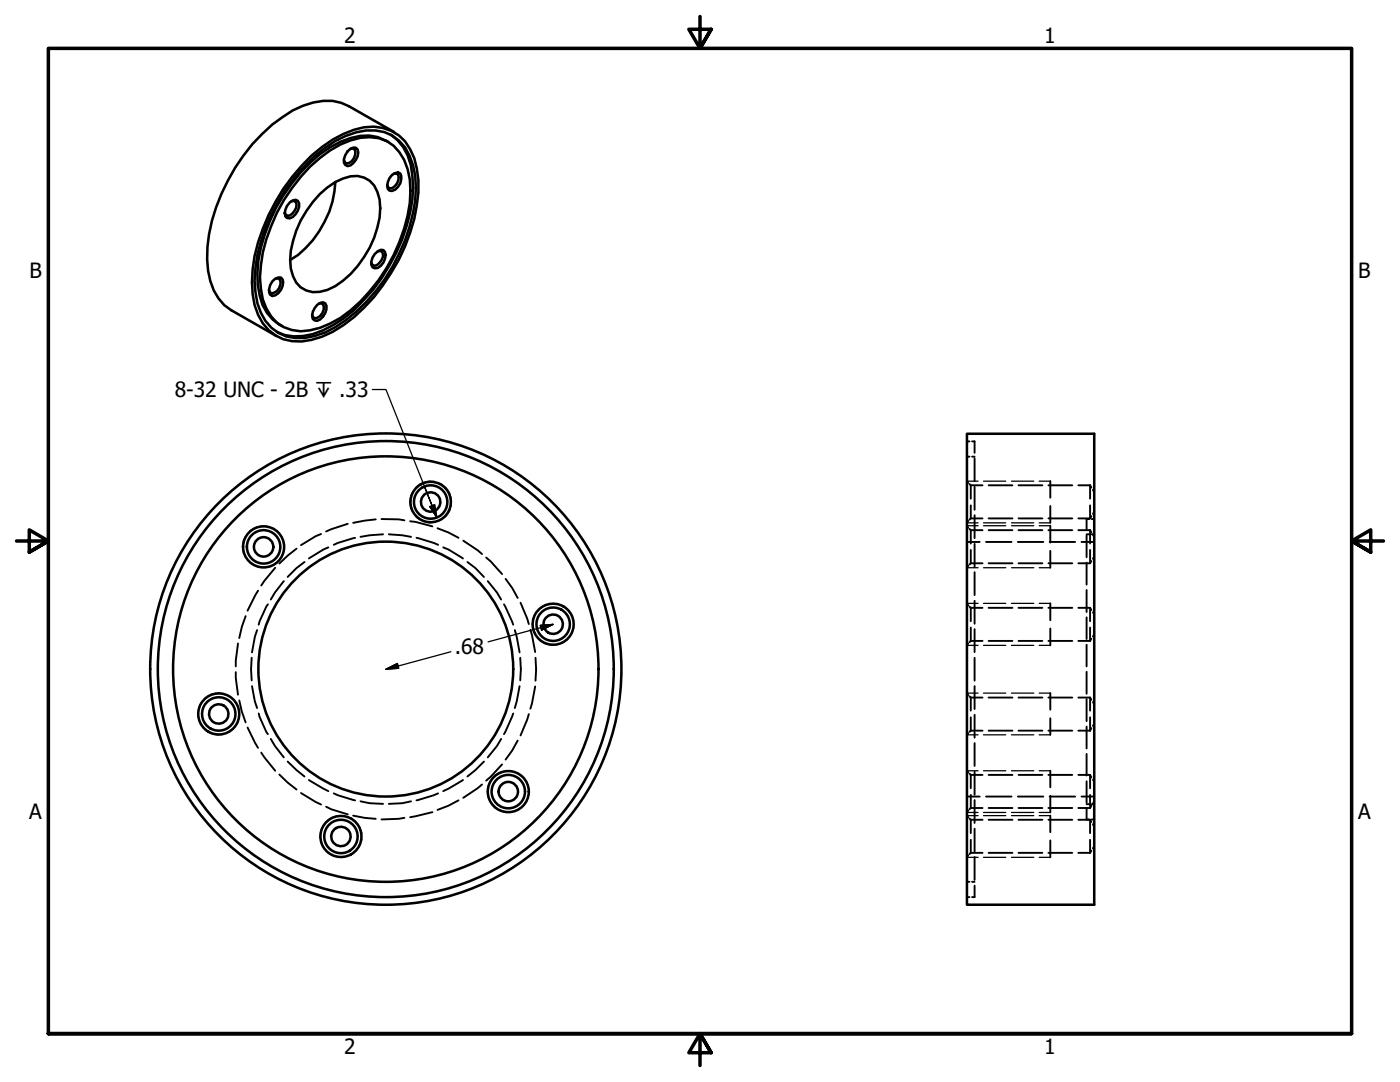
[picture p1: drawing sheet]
<svg xmlns="http://www.w3.org/2000/svg" width="279mm" height="216mm" viewBox="0 0 279 216" stroke-linecap="round" stroke-linejoin="round" font-family="sans-serif">
<defs><g id="words">
<g font-size="4.2">
<text x="68.7" y="8.6">2</text>
<text x="208.4" y="8.6">1</text>
<text x="5.9" y="55.5">B</text>
<text x="271.1" y="55.5">B</text>
<text x="34.9" y="79.2">8-32 UNC - 2B ↧ .33</text>
<text x="90.7" y="130.6">.68</text>
<text x="5.8" y="163.4">A</text>
<text x="271" y="163.4">A</text>
<text x="68.7" y="210.3">2</text>
<text x="208.4" y="210.3">1</text>
</g>
</g></defs>
<!-- layer: Visible (ANSI) -->
<g fill="none" stroke="#000" stroke-width=".51">
<path d="M61.8 33.3a20.6 20.6 0 0 1 10.1-5.8 7.6 7.6 0 0 1 8.7 4.4 19.1 19.1 0 0 1 0 13.8 33.9 33.9 0 0 1-12.7 17.7 15.5 15.5 0 0 1-7.9 2.7 7.5 7.5 0 0 1-6.9-4.6 16.1 16.1 0 0 1-1-8.5 34.1 34.1 0 0 1 9.7-19.7zM62.2 31.1a22.1 22.1 0 0 1 10.4-5.7 8.7 8.7 0 0 1 10.1 6.2 19.1 19.1 0 0 1 .5 9.4 38.1 38.1 0 0 1-14.7 23.9 15.8 15.8 0 0 1-10.2 3.2 9 9 0 0 1-7.5-7.3 25.9 25.9 0 0 1 1.7-15.1 38.5 38.5 0 0 1 9.7-14.6zM62.7 31.2a19.6 19.6 0 0 1 10.3-5.2 8.1 8.1 0 0 1 8.7 5.1 17.6 17.6 0 0 1 .7 11.4 35.7 35.7 0 0 1-15.5 22.8 13.2 13.2 0 0 1-9.8 1.8 9.6 9.6 0 0 1-6.1-8.7 28.5 28.5 0 0 1 3.2-15.6 36.2 36.2 0 0 1 8.5-11.6zM63.8 38.7a10.9 10.9 0 0 1 7.6-3.6 4.5 4.5 0 0 1 3.9 3.2 11.3 11.3 0 0 1 0 7.1 20.6 20.6 0 0 1-8.4 11.7 6.3 6.3 0 0 1-6.9 .2 7.1 7.1 0 0 1-2.1-5.4 20 20 0 0 1 5.9-13.2zM66.9 36.3a20.6 20.6 0 0 1-7.4 14.6l-1.6 1M69.3 30.2l.6-.5 .6-.2h.5a1.71 1.71 0 0 1 0 2.4l-1.1 1.1-.6 .1-.4-.2a2.24 2.24 0 0 1 .4-2.7zM69.9 29.7l.5-.1 .4 .2a2.15 2.15 0 0 1-1.6 2.8l-.4-.2-.2-.5M77.5 28.3a8.6 8.6 0 0 0-7.6-.7 23.7 23.7 0 0 0-11.7 9.1 33.1 33.1 0 0 0-6.8 17.8 14 14 0 0 0 1.9 7.9l1.1 1.4 1.9 1.3M78 26.9a10.1 10.1 0 0 1 4.3 8.2 30 30 0 0 1-4.6 17.9 34.1 34.1 0 0 1-9.1 10.5 17 17 0 0 1-10 3.6l-1.8-.2-1.6-.7M78.2 34.9l.7-.4 .5-.1 .5 .2a2.63 2.63 0 0 1-1.7 3.5l-.5-.1a1.88 1.88 0 0 1 0-2.4zM78.5 34.7l.6-.1 .3 .2a2.15 2.15 0 0 1-1.6 2.8l-.3-.2-.2-.5M78.7 26.4l-9-5.2a9.2 9.2 0 0 0-7.2-.8 19.9 19.9 0 0 0-8.2 4.5 38.1 38.1 0 0 0-12.9 24.4 16 16 0 0 0 2.2 10.3l1.2 1.3 1.4 1 9 5.2"/>
<path d="M54.4 56.1l.5-.5 .7-.2h.5a1.88 1.88 0 0 1 0 2.4l-.5 .7-.7 .4-.5 .2-.5-.3a2.55 2.55 0 0 1 .5-2.7zM55 55.6l.4-.1 .4 .3a2.06 2.06 0 0 1-1.6 2.7l-.4-.2-.1-.5M57.8 40.4l.6-.4 .6-.1 .4 .2a2.45 2.45 0 0 1-1 3.2l-.6 .3-.5-.1a1.81 1.81 0 0 1 0-2.4zM58.1 40.2l.5-.1 .4 .2a2.17 2.17 0 0 1-1.6 2.8l-.4-.2-.2-.5M74.8 50.7l1.2-.9 .5 .1a1.88 1.88 0 0 1 0 2.5l-.5 .6-.6 .5h-.6l-.4-.2a2.24 2.24 0 0 1 .4-2.6zM75.4 50.2l.5-.2 .4 .3a2.04 2.04 0 0 1-1.2 2.7h-.4l-.4-.2-.2-.4M63.3 60.8l.6-.3 .6-.2 .4 .2a2.45 2.45 0 0 1-1 3.3l-.6 .2-.5-.1-.4-.3a2.73 2.73 0 0 1 .9-2.8zM63.6 60.6l.5-.1a1.24 1.24 0 0 1 .2 2 1.28 1.28 0 0 1-1.8 .8l-.2-.5M193 86.6h25.4v93.9h-25.4z"/>
<circle cx="52.6" cy="109.1" r="1.94"/>
<circle cx="52.6" cy="109.1" r="3.3"/>
<circle cx="52.6" cy="109.1" r="4.1"/>
<circle cx="85.9" cy="100.2" r="4"/>
<circle cx="85.9" cy="100.2" r="1.94"/>
<circle cx="85.9" cy="100.2" r="3.3"/>
<circle cx="77" cy="133.5" r="45.5"/>
<circle cx="77" cy="133.5" r="42.5"/>
<circle cx="77" cy="133.5" r="25.4"/>
<circle cx="77" cy="133.5" r="47"/>
<circle cx="110.4" cy="124.6" r="3.3"/>
<circle cx="110.4" cy="124.6" r="4.1"/>
<circle cx="110.4" cy="124.6" r="1.94"/>
<circle cx="43.7" cy="142.5" r="1.94"/>
<circle cx="43.7" cy="142.5" r="4.1"/>
<circle cx="43.7" cy="142.5" r="3.3"/>
<circle cx="101.4" cy="158" r="4.1"/>
<circle cx="101.4" cy="158" r="3.3"/>
<circle cx="101.4" cy="158" r="1.94"/>
<circle cx="68" cy="166.9" r="4.1"/>
<circle cx="68" cy="166.9" r="3.3"/>
<circle cx="68" cy="166.9" r="1.94"/>
</g>
<!-- layer: Hidden Narrow (ANSI) -->
<g fill="none" stroke="#000" stroke-width=".25">
<path d="M82.4 98.2a3.8 3.8 0 0 0 0 4M86.7 96.1a4 4 0 0 0-3.8 1.2M87.7 96.4a3.9 3.9 0 0 1 2.3 3.2M193 96h2.2M196.3 96h4.4M201.9 96h4.4M207.4 96h2.2M49 107.1a3.7 3.7 0 0 0 0 4M49.6 111.9a3.8 3.8 0 0 0 3.7 1.3M53.3 105a3.8 3.8 0 0 0-3.7 1.3M54.4 105.3a4 4 0 0 1 2.3 3.3M56.7 109.6a4 4 0 0 1-2.3 3.2"/>
<path d="M82.9 103a4.1 4.1 0 0 0 3.8 1.2M90 100.6a3.6 3.6 0 0 1-2.3 3.3M193 104.3h2.2M193 113.3h2.2M193 104.9h2.2M196.3 104.3h4.4M196.3 113.3h4.4M196.3 104.9h4.4M201.9 104.3h4.4M201.9 113.3h4.4M201.9 104.9h4.4M207.4 104.3h2.2"/>
<path d="M207.4 113.3h2.2M207.4 104.9h2.2M44.4 138.4a3.8 3.8 0 0 0-3.8 1.2M45.4 138.7a4 4 0 0 1 2.4 3.2M106.7 122.6a4.1 4.1 0 0 0 0 4M107.4 127.4a3.8 3.8 0 0 0 3.7 1.3M111.1 120.5a3.8 3.8 0 0 0-3.7 1.3M112.1 120.8a4 4 0 0 1 2.4 3.3M114.5 125.1a4.2 4.2 0 0 1-2.4 3.2M193 128.8h2.2M193 120.4h2.2M193 138.3h2.2"/>
<path d="M196.3 128.8h4.4M196.3 120.4h4.4M196.3 138.3h4.4M201.9 128.8h4.4M201.9 120.4h4.4M201.9 138.3h4.4M207.4 128.8h2.2M207.4 120.4h2.2M207.4 138.3h2.2M40 140.5a4.2 4.2 0 0 0 0 4M40.6 145.3a3.8 3.8 0 0 0 3.8 1.3M47.8 143a4 4 0 0 1-2.4 3.2"/>
<path d="M97.8 156a4.2 4.2 0 0 0 0 4M102.2 153.9a3.8 3.8 0 0 0-3.8 1.2M103.2 154.2a4 4 0 0 1 2.3 3.2M105.5 158.5a4 4 0 0 1-2.3 3.2M193 146.6h2.2M193 153.8h2.2M196.3 146.6h4.4M196.3 153.8h4.4M201.9 146.6h4.4M201.9 153.8h4.4M207.4 146.6h2.2M207.4 153.8h2.2"/>
<path d="M64.5 164.9a3.8 3.8 0 0 0 0 4M65.1 169.7a3.9 3.9 0 0 0 3.7 1.2M68.8 162.8a3.8 3.8 0 0 0-3.7 1.3M69.8 163.1a4.3 4.3 0 0 1 2.4 3.3M72.2 167.4a4 4 0 0 1-2.4 3.2M98.4 160.8a4.2 4.2 0 0 0 3.8 1.3M193 171.1h2.2M193 162.8h2.2M193 162.1h2.2M196.3 171.1h4.4M196.3 162.8h4.4M196.3 162.1h4.4"/>
<path d="M201.9 171.1h4.4M201.9 162.8h4.4M201.9 162.1h4.4M207.4 171.1h2.2M207.4 162.8h2.2M207.4 162.1h2.2"/>
</g>
<!-- layer: Hidden (ANSI) -->
<g fill="none" stroke="#000" stroke-width=".38">
<path d="M193 96.1l.2 .2M193 91.1h.5M193 88.1h.5M193.5 96.6l.2 .2M193.7 96.8v2.7M193.7 96.8h2.4M194 88.1h.5v2.3M194 91.1h.5M194.5 91.4v4.6M194.5 97.2v4.5M197.3 96.8h4.8M203.3 96.8h4.7"/>
<path d="M209.2 96.8h4.8M209.6 96v3.3M215.2 96.8h2.4M217.6 96.8v2.7M217.6 96.8l.2 .5M218.1 97.7l.3 .5M51.5 117.9l-2.1 4M54.9 113.3l-2.8 3.5M56.6 116l-1.7 2.2-.9 1.4M59.2 109.5l-1.8 1.4-1.6 1.6M60.8 112.1l-1.6 1.2-1.8 1.8M64.1 106.6l-1.1 .4-2.9 1.8"/>
<path d="M65.5 109.2l-1 .5-2.8 1.7M69.4 104.5l-4.3 1.5M70.9 107.3l-3.5 1-.8 .4M75 103.6l-4.5 .7M76.1 103.6h3.5l1.1 .2M76.5 106.6l-2.7 .2-1.9 .3M77.6 106.6l2.7 .2 1.7 .3M81.9 104l1 .1 3.4 .9M83.1 107.3l4.3 1.4M87.3 105.4l2.2 .8 2 1.1M88.5 109.2l1 .5 2.9 1.7M92.5 107.9l2.8 1.9 .9 .8"/>
<path d="M93.3 112.1l1.6 1.2 1.7 1.8M97 111.3l.9 .7 2.3 2.6M97.3 116l1.9 2.2 .8 1.4M100.9 115.5l1.3 1.8 1.1 2M193 105l.2 .3M193 108.1h2.5M193.2 103.9l-.2 .3M193.2 112.9l-.2 .3M193.5 105.5l.2 .3M193.7 100.8v2.6M193.7 105.8v2.7M193.7 109.7v2.7"/>
<path d="M193.7 103.4l-.2 .3M193.7 112.4l-.2 .2M193.7 103.4h2.4M193.7 112.4h2.4M193.7 105.8h2.4M194.5 102.8v4.6M194.5 108.5v4.6M194.5 114.2v4.5M194.5 119.9v4.6M196.8 108.1h5.1M197.3 103.4h4.8M197.3 112.4h4.8"/>
<path d="M197.3 105.8h4.8M203.1 108.1h5.1M203.3 103.4h4.7M203.3 112.4h4.7M203.3 105.8h4.7M209.2 103.4h4.8M209.2 112.4h4.8M209.2 105.8h4.8M209.5 108.1h5.1M209.6 101v3.3M209.6 104.9v3.4M209.6 109.9v3.4"/>
<path d="M215.2 103.4h2.4M215.2 112.4h2.4M215.2 105.8h2.4M215.8 108.1h2.6M216.9 106.8v4.4M216.9 112.3v4.3M216.9 117.7v4.4M216.9 106.6h.5M217.4 103.6h-.5v2.1M217.6 100.8v2.6M217.6 105.8v2.7M217.6 109.7v2.7"/>
<path d="M217.6 105.8l.2 .4M217.8 103l-.2 .4M217.8 112l-.2 .4M217.9 106.6h.5M217.9 103.6h.5M218.1 106.7l.3 .4M218.4 102.1l-.3 .5M218.4 111.1l-.3 .4M47.1 134.1v1.2l.4 3.3M47.5 128.4l-.4 3.4v1.2M47.8 139.8l.5 2.2 .7 2.1M49 122.9l-.7 2.2-.5 2.2"/>
<path d="M50.2 131.3l-.1 2.2 .1 2.3M50.3 136.9l.6 3.1 .4 1.3M51.3 125.7l-.4 1.4-.6 3.1M53.5 120.6l-1.7 3.4-.2 .7M100.6 120.6l1.8 4.1M102.7 125.7l1 4.5M103.7 136.9l-1 4.4M103.8 131.3l.1 2.2-.1 2.3M103.9 120.3l1.6 4.2M105.9 125.7l.9 4.4M106.8 137l-.9 4.4M106.9 131.3l.1 2.2-.1 2.3"/>
<path d="M193 120.5l.2 .3M193 138.4l.2 .3M193.2 128.4l-.2 .3M193.5 121l.2 .3M193.5 138.9l.2 .3M193.7 121.3v2.7M193.7 125.2v2.7M193.7 139.2v2.6M193.7 127.9l-.2 .2M193.7 127.9h2.4M193.7 121.3h2.4M193.7 139.2h2.4"/>
<path d="M194.5 125.5v4.6M194.5 131.3v4.5M194.5 136.9v4.6M197.3 127.9h4.8M197.3 121.3h4.8M197.3 139.2h4.8M203.3 127.9h4.7M203.3 121.3h4.7M203.3 139.2h4.7M209.2 127.9h4.8M209.2 121.3h4.8M209.2 139.2h4.8"/>
<path d="M209.6 120.4v3.4M209.6 125.4v3.4M209.6 138.3v3.3M215.2 127.9h2.4M215.2 121.3h2.4M215.2 139.2h2.4M216.9 123.2v4.3M216.9 128.7v4.3M216.9 134v4.4M216.9 139.5v4.4M217.6 121.3v2.7M217.6 125.2v2.7"/>
<path d="M217.6 139.2v2.6M217.6 121.3l.2 .4M217.6 139.2l.2 .4M217.8 127.4l-.2 .5M218.1 122.2l.3 .4M218.4 126.6l-.3 .4M49.4 145.2l2.1 4M51.6 142.4l.2 .7 1.7 3.4M52.1 150.2l2.8 3.6M54 147.4l.9 1.4 1.7 2.3M55.8 154.6l1.6 1.5 1.8 1.4M57.4 152l1.8 1.7 1.6 1.2"/>
<path d="M60.1 158.2l4 2.3M61.7 155.6l3.8 2.3M66.6 158.3l.8 .4 3.5 1M71.9 159.9l1.9 .4 2.7 .1M82 159.9l-1.7 .4-2.7 .1M87.4 158.3l-4.3 1.4M91.5 159.7l-2 1.1-2.2 .8M92.4 155.6l-3.9 2.3M96.2 156.5l-.9 .8-2.8 1.9M96.6 152l-1.7 1.7-1.6 1.2M100 147.4l-.8 1.4-1.9 2.3M100.2 152.5l-2.3 2.5-.9 .8"/>
<path d="M102.4 142.4l-1.8 4.1M103.3 147.8l-1.1 1.9-1.3 1.9M105.5 142.5l-1.6 4.2M193 153.9l.2 .2M193 158.9h2.5M193.2 146.3l-.2 .3M193.5 154.4l.2 .2M193.7 143.1v2.7M193.7 154.6v2.7M193.7 158.6v2.6M193.7 145.8l-.2 .2M193.7 145.8h2.4"/>
<path d="M193.7 154.6h2.4M194.5 142.6v4.6M194.5 148.3v4.5M194.5 154v4.6M194.5 159.6v4.6M196.8 158.9h5.1M197.3 145.8h4.8M197.3 154.6h4.8M203.1 158.9h5.1M203.3 145.8h4.7M203.3 154.6h4.7M209.2 145.8h4.8"/>
<path d="M209.2 154.6h4.8M209.5 158.9h5.1M209.6 143.3v3.3M209.6 153.8v3.3M209.6 158.8v3.3M215.2 145.8h2.4M215.2 154.6h2.4M215.8 158.9h2.6M216.9 145v4.4M216.9 150.4v4.3M216.9 155.9v4.3M217.6 143.1v2.7"/>
<path d="M217.6 154.6v2.7M217.6 158.6v2.6M217.6 154.6l.2 .5M217.8 145.3l-.2 .5M218.1 140.1l.3 .4M218.1 155.6l.3 .4M218.4 144.4l-.3 .4M218.4 159.9l-.3 .4M65.1 161l1 .5 3.3 1M70.5 162.8l2.3 .4 2.2 .2M80.7 163.2l-1.1 .2-3.5 .1M86.3 162.1l-4.4 1"/>
<path d="M193 162.8l.2 .3M193 176h.5M193 179h.5M193.2 170.7l-.2 .2M193.2 161.7l-.2 .3M193.5 163.3l.2 .3M193.7 163.6v2.6M193.7 167.6v2.6M193.7 170.2l-.2 .2M193.7 161.2l-.2 .3M193.7 170.2h2.4M193.7 163.6h2.4"/>
<path d="M193.7 161.2h2.4M194 176h.5M194.5 165.4v4.5M194.5 171v4.6M194.5 176.7v2.3h-.5M197.3 170.2h4.8M197.3 163.6h4.8M197.3 161.2h4.8M203.3 170.2h4.7M203.3 163.6h4.7M203.3 161.2h4.7M209.2 170.2h4.8"/>
<path d="M209.2 163.6h4.8M209.2 161.2h4.8M209.6 162.8v3.3M209.6 167.7v3.4M215.2 170.2h2.4M215.2 163.6h2.4M215.2 161.2h2.4M216.9 161.3v2.2h.5M216.9 160.5h.5M217.6 163.6v2.6M217.6 167.6v2.6M217.6 163.6l.2 .4"/>
<path d="M217.8 169.7l-.2 .5M217.8 160.8l-.2 .4M217.9 160.5h.5M217.9 163.5h.5M218.1 164.5l.3 .5M218.4 168.8l-.3 .5"/>
</g>
<!-- layer: Border (ANSI) -->
<path d="M139.7 3.3v6.4l-2.2-3.9h4.4l-2.2 3.9 2.2-3.9M3.3 107.9h6.4l-3.9-2.2v4.5l3.9-2.3-3.9 2.3M276.1 107.9h-6.4l3.9-2.2v4.5l-3.9-2.3 3.9 2.3M9.7 206.2v-196.5h260v196.5h-260h260M141.9 210.1l-2.2-3.9 2.2 3.9h-4.4l2.2-3.9v6.4" fill="none" stroke="#000" stroke-width=".7"/>
<!-- layer: Symbol (ANSI) -->
<path d="M74.3 77.7h2.7l9.2 23.2-1.5-3.8M85.8 101.1l.9-.4 .5 2.6zM86.2 100.9l1 2.4" fill="none" stroke="#000" stroke-width=".25"/>
<path d="M85.8 101.1l1.4 2.2zM85.8 101.1l.9-.4 .5 2.6z" fill="#000" stroke="#000" stroke-width=".25"/>
<!-- layer: Dimension (ANSI) -->
<path d="M77 133.5l2.3-1.1 .3 .9zM90 130l-13 3.5M107.8 124.8l2.6-.2-2.3 1.1zM110.4 124.6l-13 3.5" fill="none" stroke="#000" stroke-width=".25"/>
<path d="M77 133.5l2.3-1.1zM77 133.5l2.3-1.1 .3 .9zM108.1 125.7l2.3-1.1zM107.8 124.8l2.6-.2-2.3 1.1z" fill="#000" stroke="#000" stroke-width=".25"/>
<use href="#words"/>
</svg>
